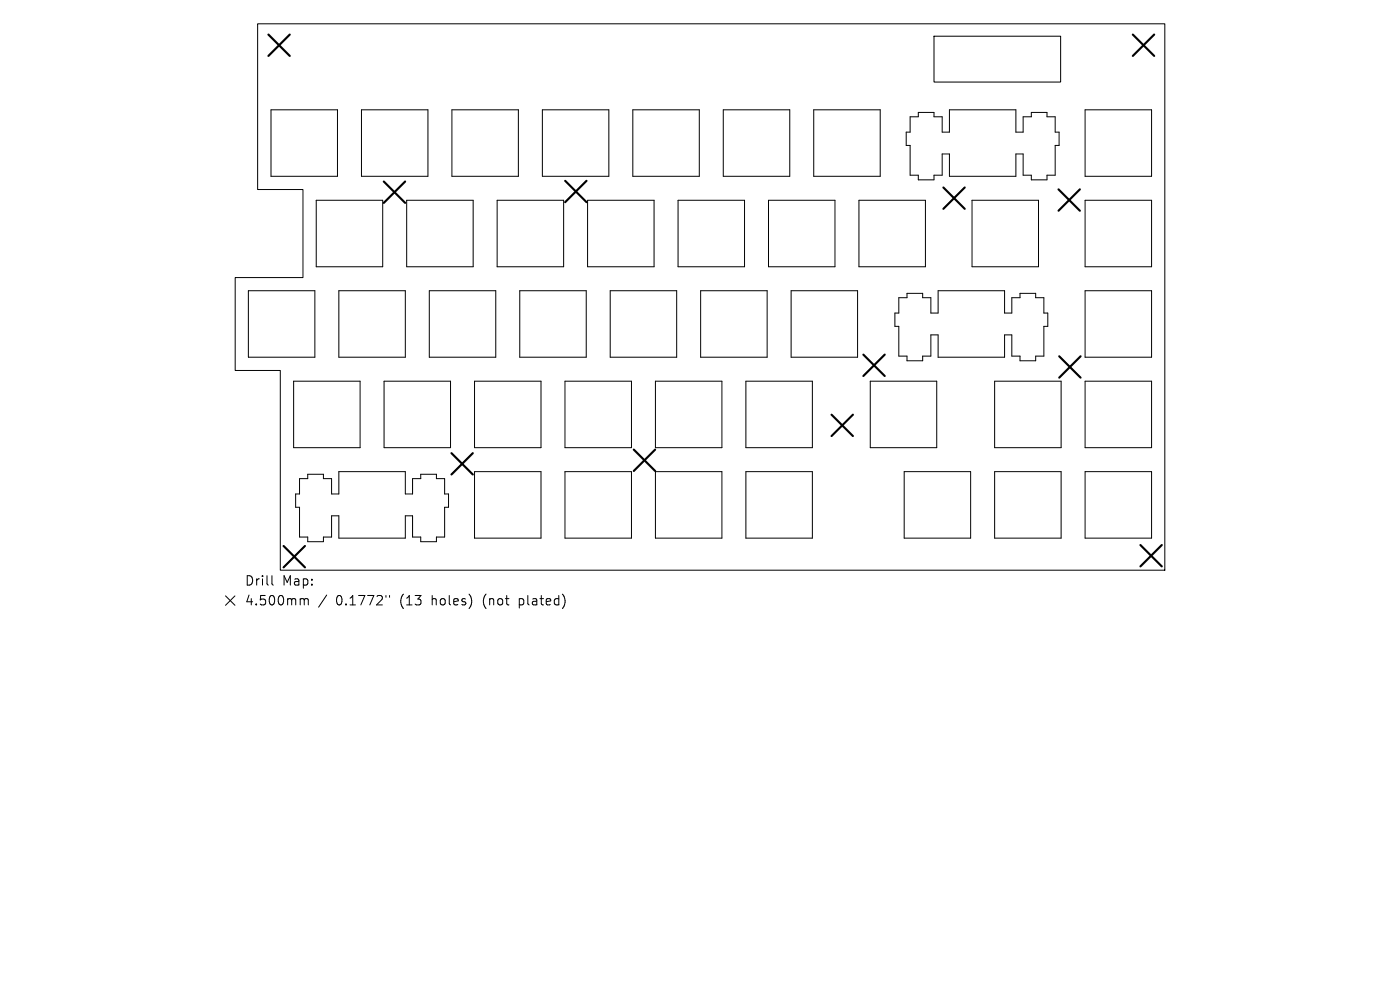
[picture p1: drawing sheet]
<svg xmlns="http://www.w3.org/2000/svg" width="297mm" height="210mm" viewBox="0 0 297 210" stroke-linecap="round" stroke-linejoin="round" font-family="sans-serif">
<defs><g id="words">
<g font-size="2.8">
<text x="51.8" y="124.5">Drill</text>
<text x="59.9" y="124.5">Map:</text>
<text x="51.8" y="128.7">4.500mm</text>
<text x="71.3" y="128.7">0.1772&quot;</text>
<text x="85" y="128.7">(13</text>
<text x="91.9" y="128.7">holes)</text>
<text x="102.9" y="128.7">(not</text>
<text x="110.8" y="128.7">plated)</text>
</g>
</g></defs>
<g fill="none" stroke="#000" stroke-width=".21">
<path d="M54.7 5.1h192.4v115.9h-187.6v-42.4h-9.6v-19.7h14.4v-18.7h-9.6zM198.1 7.7h26.9v9.7h-26.9zM57.5 23.3h14.1v14.1h-14.1zM76.7 23.3h14.1v14.1h-14.1zM95.9 23.3h14.1v14.1h-14.1zM115.1 23.3h14.1v14.1h-14.1zM134.2 23.3h14.2v14.1h-14.2zM153.4 23.3h14.1v14.1h-14.1zM172.6 23.3h14.1v14.1h-14.1zM193.1 24.8h1.7v-1h3.3v1h1.8v3.2h1.5v-4.7h14.1v4.7h1.6v-3.2h1.7v-1h3.3v1h1.8v3.2h.8v2.8h-.8v6.4h-1.8v1h-3.3v-1h-1.7v-4.5h-1.6v4.7h-14.1v-4.7h-1.5v4.5h-1.8v1h-3.3v-1h-1.7v-6.4h-.9v-2.8h.9zM230.2 23.3h14.1v14.1h-14.1zM67.1 42.5h14.1v14.1h-14.1z"/>
<path d="M86.3 42.5h14.1v14.1h-14.1zM105.5 42.5h14.1v14.1h-14.1zM124.7 42.5h14.1v14.1h-14.1zM143.8 42.5h14.1v14.1h-14.1zM163 42.5h14.1v14.1h-14.1zM182.2 42.5h14.1v14.1h-14.1zM206.2 42.5h14.1v14.1h-14.1zM230.2 42.5h14.1v14.1h-14.1zM52.7 61.7h14.1v14.1h-14.1zM71.9 61.7h14.1v14.1h-14.1zM91.1 61.7h14.1v14.1h-14.1zM110.3 61.7h14.1v14.1h-14.1z"/>
<path d="M129.5 61.7h14.1v14.1h-14.1zM148.6 61.7h14.1v14.1h-14.1zM167.8 61.7h14.1v14.1h-14.1zM190.7 63.2h1.7v-1h3.3v1h1.8v3.2h1.5v-4.7h14.1v4.7h1.6v-3.2h1.7v-1h3.3v1h1.8v3.2h.8v2.8h-.8v6.3h-1.8v1h-3.3v-1h-1.7v-4.5h-1.6v4.8h-14.1v-4.8h-1.5v4.5h-1.8v1h-3.3v-1h-1.7v-6.3h-.9v-2.8h.9zM230.2 61.7h14.1v14.1h-14.1zM62.3 80.9h14.1v14.1h-14.1zM81.5 80.9h14.1v14.1h-14.1zM100.7 80.9h14.1v14.1h-14.1zM119.9 80.9h14.1v14.1h-14.1zM139 80.9h14.1v14.1h-14.1zM158.2 80.9h14.1v14.1h-14.1zM184.6 80.9h14.1v14.1h-14.1z"/>
<path d="M211 80.9h14.1v14.1h-14.1zM230.2 80.9h14.1v14.1h-14.1zM63.5 101.5h1.8v-.9h3.3v.9h1.7v3.3h1.6v-4.7h14.1v4.7h1.5v-3.3h1.8v-.9h3.3v.9h1.7v3.3h.9v2.8h-.9v6.3h-1.7v1h-3.3v-1h-1.8v-4.5h-1.5v4.8h-14.1v-4.8h-1.6v4.5h-1.7v1h-3.3v-1h-1.8v-6.3h-.8v-2.8h.8zM100.7 100.1h14.1v14.1h-14.1zM119.9 100.1h14.1v14.1h-14.1zM139 100.1h14.1v14.1h-14.1zM158.2 100.1h14.1v14.1h-14.1zM191.8 100.1h14.1v14.1h-14.1zM211 100.1h14.1v14.1h-14.1zM230.2 100.1h14.1v14.1h-14.1zM47.8 126.4l2 2M49.8 126.4l-2 2"/>
<path d="M57.7 122.1v1.7l.3 .3M64 127l.5 .1v.2M64.5 127.3l.3-.3 .5 .1 .1 1.2M64.5 127.3v1M69.3 126.2l-1.7 2.6M81.9 126.3v.4M82.6 126.3v.4"/>
</g>
<g fill="none" stroke="#000" stroke-width=".45">
<path d="M56.9 7.3l4.6 4.6M61.5 7.3l-4.6 4.6M240.3 7.3l4.6 4.6M244.9 7.3l-4.6 4.6M81.4 38.5l4.6 4.5M86 38.5l-4.6 4.5M119.9 38.4l4.5 4.5M124.4 38.4l-4.5 4.5M200.1 39.8l4.6 4.5M204.7 39.8l-4.6 4.5M224.6 40.2l4.5 4.5M229.1 40.2l-4.5 4.5"/>
<path d="M183.2 75.2l4.5 4.6M187.7 75.2l-4.5 4.6M224.7 75.6l4.5 4.5M229.2 75.6l-4.5 4.5M95.8 96.1l4.5 4.6M100.3 96.1l-4.5 4.6M134.5 95.4l4.5 4.5M139 95.4l-4.5 4.5M176.4 88l4.5 4.5M180.9 88l-4.5 4.5M60.2 115.8l4.5 4.6M64.7 115.8l-4.5 4.6"/>
<path d="M241.9 115.6l4.6 4.6M246.5 115.6l-4.6 4.6"/>
</g>
<use href="#words"/>
</svg>
